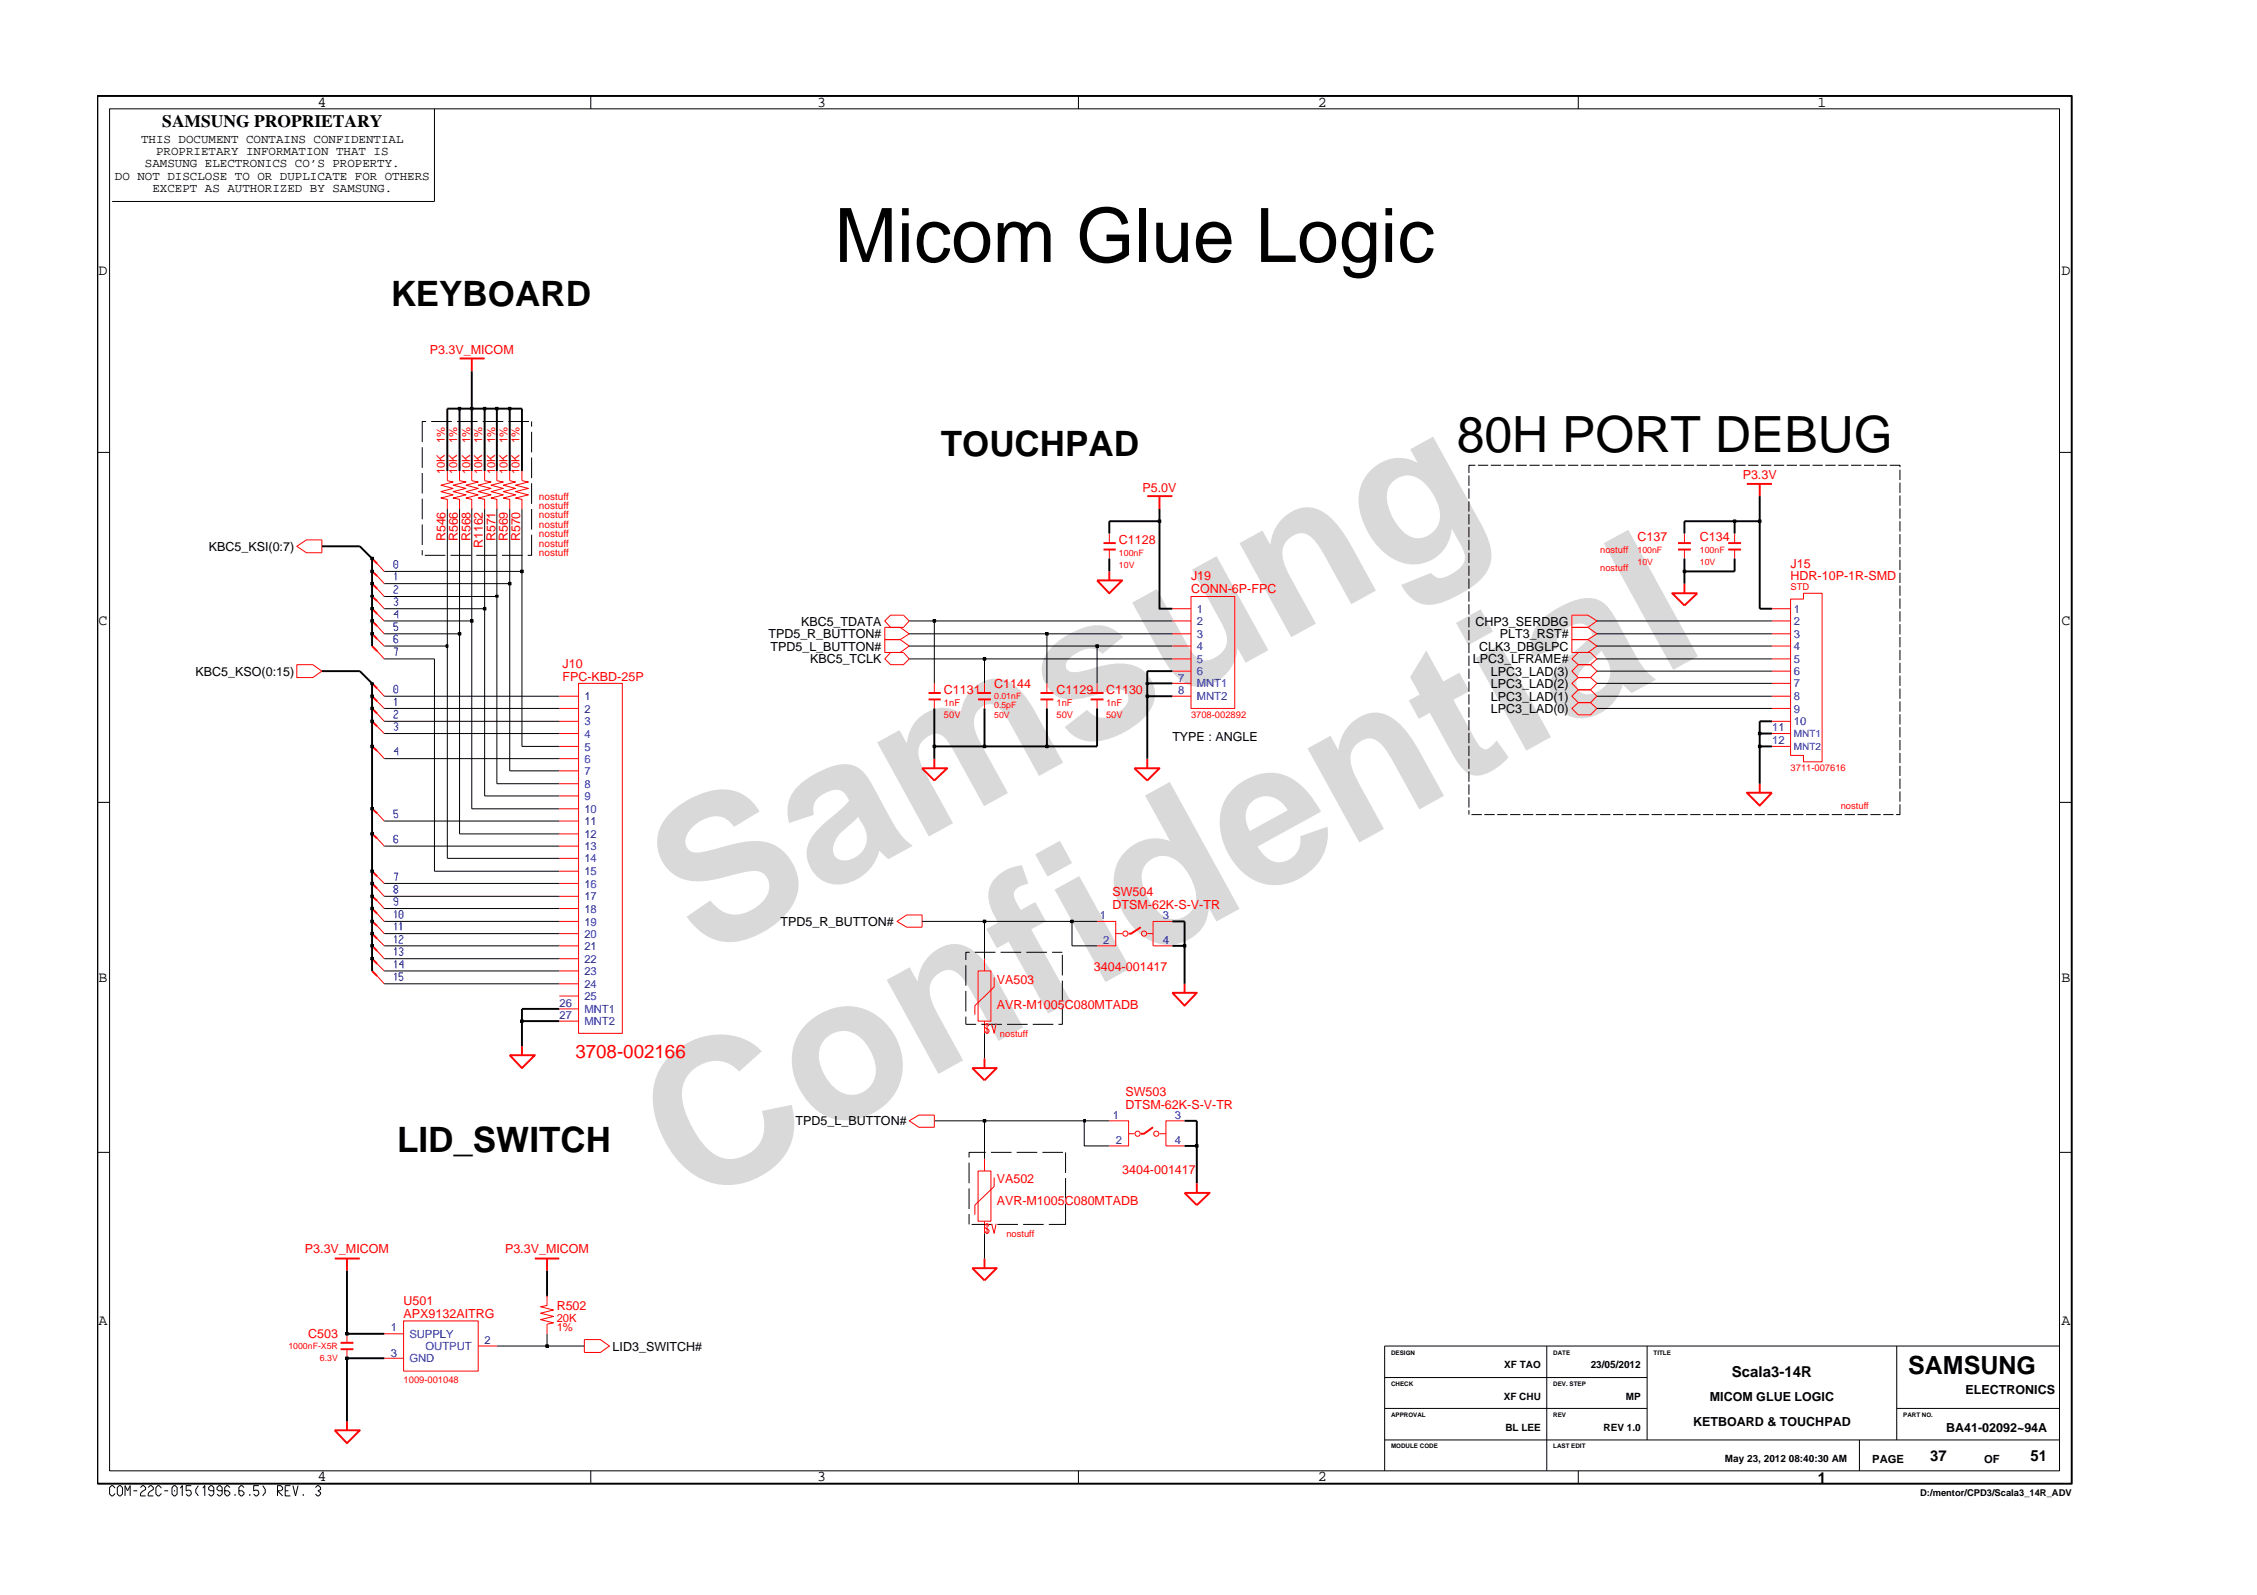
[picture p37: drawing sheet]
<svg xmlns="http://www.w3.org/2000/svg" width="297mm" height="210mm" viewBox="0 0 297 210" stroke-linecap="round" stroke-linejoin="round" font-family="sans-serif">
<defs><g id="words">
<g font-size="26.5" fill="#d9d9d9">
<text x="92.4" y="126.5" transform="rotate(-29 92.4 126.5)">Samsung</text>
<text x="91.1" y="159.2" transform="rotate(-29 91.1 159.2)">Confidential</text>
</g>
<text font-size="9.9" x="109.8" y="34.5">Micom Glue Logic</text>
<text font-size="6.6" x="191.7" y="59.5">80H PORT DEBUG</text>
<g font-size="4.6">
<text x="51.4" y="40.2">KEYBOARD</text>
<text x="123.8" y="60">TOUCHPAD</text>
<text x="52.3" y="151.7">LID_SWITCH</text>
</g>
<text font-size="3.3" x="251.1" y="180.8">SAMSUNG</text>
<text font-size="2.5" fill="#f00" x="75.7" y="139.3">3708-002166</text>
<text font-size="2.3" x="21.4" y="16.7">SAMSUNG PROPRIETARY</text>
<g font-size="2">
<text x="41.8" y="14">4</text>
<text x="107.6" y="14">3</text>
<text x="173.4" y="14">2</text>
<text x="239.2" y="14">1</text>
<text x="13" y="36.2">D</text>
<text x="271.3" y="36.2">D</text>
<text x="13" y="82.3">C</text>
<text x="271.3" y="82.3">C</text>
<text x="13" y="129.2">B</text>
<text x="271.3" y="129.2">B</text>
<text x="13" y="174.4">A</text>
<text x="271.3" y="174.4">A</text>
<text x="227.9" y="181.2">Scala3-14R</text>
<text x="41.8" y="195">4</text>
<text x="107.6" y="195">3</text>
<text x="173.4" y="195">2</text>
<text x="239.3" y="195.1">1</text>
<text x="254" y="192.2">37</text>
<text x="267.2" y="192.2">51</text>
</g>
<g font-size="1.6">
<text x="15.1" y="23.7">DO NOT DISCLOSE TO OR DUPLICATE FOR OTHERS</text>
<text x="18.6" y="18.8">THIS DOCUMENT CONTAINS CONFIDENTIAL</text>
<text x="19.1" y="22">SAMSUNG ELECTRONICS CO’S PROPERTY.</text>
<text x="20.5" y="20.4">PROPRIETARY INFORMATION THAT IS</text>
<text x="20.1" y="25.3">EXCEPT AS AUTHORIZED BY SAMSUNG.</text>
<text x="27.5" y="72.5">KBC5_KSI(0:7)</text>
<text x="105.4" y="82.3">KBC5_TDATA</text>
<text x="194.2" y="82.3">CHP3_SERDBG</text>
<text x="25.7" y="88.9">KBC5_KSO(0:15)</text>
<text x="101.1" y="84">TPD5_R_BUTTON#</text>
<text x="101.4" y="85.6">TPD5_L_BUTTON#</text>
<text x="106.6" y="87.3">KBC5_TCLK</text>
<text x="193.8" y="87.3">LPC3_LFRAME#</text>
<text x="194.7" y="85.6">CLK3_DBGLPC</text>
<text x="196.2" y="88.9">LPC3_LAD(3)</text>
<text x="197.4" y="84">PLT3_RST#</text>
<text x="196.2" y="90.5">LPC3_LAD(2)</text>
<text x="196.2" y="92.2">LPC3_LAD(1)</text>
<text x="196.2" y="93.8">LPC3_LAD(0)</text>
<text x="154.3" y="97.6">TYPE : ANGLE</text>
<text x="102.7" y="121.9">TPD5_R_BUTTON#</text>
<text x="104.7" y="148.1">TPD5_L_BUTTON#</text>
<text x="80.6" y="177.7">LID3_SWITCH#</text>
<text x="225" y="184.3">MICOM GLUE LOGIC</text>
<text x="258.7" y="183.5">ELECTRONICS</text>
<text x="222.8" y="187.6">KETBOARD &amp; TOUCHPAD</text>
<text x="256.1" y="188.4">BA41-02092~94A</text>
</g>
<g font-size="1.6" fill="#f00">
<text x="56.6" y="46.6">P3.3V_MICOM</text>
<text x="150.4" y="64.7">P5.0V</text>
<text x="229.4" y="63">P3.3V</text>
<text x="58.6" y="71.3" transform="rotate(-90 58.6 71.3)">R546</text>
<text x="60.2" y="71.3" transform="rotate(-90 60.2 71.3)">R566</text>
<text x="61.9" y="71.3" transform="rotate(-90 61.9 71.3)">R568</text>
<text x="65.2" y="71.3" transform="rotate(-90 65.2 71.3)">R571</text>
<text x="66.8" y="71.3" transform="rotate(-90 66.8 71.3)">R569</text>
<text x="68.4" y="71.3" transform="rotate(-90 68.4 71.3)">R570</text>
<text x="147.3" y="71.6">C1128</text>
<text x="215.5" y="71.2">C137</text>
<text x="223.7" y="71.2">C134</text>
<text x="63.5" y="72.2" transform="rotate(-90 63.5 72.2)">R1162</text>
<text x="156.7" y="76.4">J19</text>
<text x="235.7" y="76.4">HDR-10P-1R-SMD</text>
<text x="235.7" y="74.8">J15</text>
<text x="156.7" y="78.1">CONN-6P-FPC</text>
<text x="74" y="87.9">J10</text>
<text x="74" y="89.6">FPC-KBD-25P</text>
<text x="124.2" y="91.4">C1131</text>
<text x="130.8" y="90.5">C1144</text>
<text x="139.1" y="91.4">C1129</text>
<text x="145.6" y="91.4">C1130</text>
<text x="146.4" y="118">SW504</text>
<text x="146.4" y="119.6">DTSM-62K-S-V-TR</text>
<text x="131.2" y="129.5">VA503</text>
<text x="144" y="127.8">3404-001417</text>
<text x="131.2" y="132.8">AVR-M1005C080MTADB</text>
<text x="148.1" y="145.9">DTSM-62K-S-V-TR</text>
<text x="148.1" y="144.3">SW503</text>
<text x="131.2" y="155.7">VA502</text>
<text x="147.7" y="154.5">3404-001417</text>
<text x="131.2" y="158.6">AVR-M1005C080MTADB</text>
<text x="40.1" y="165">P3.3V_MICOM</text>
<text x="66.5" y="165">P3.3V_MICOM</text>
<text x="53.1" y="171.8">U501</text>
<text x="53.1" y="173.4">APX9132AITRG</text>
<text x="73.3" y="172.4">R502</text>
<text x="40.5" y="176.1">C503</text>
</g>
<g font-size="1.5" fill="#f00">
<text x="58.6" y="58.3" transform="rotate(-90 58.6 58.3)">1%</text>
<text x="60.2" y="58.3" transform="rotate(-90 60.2 58.3)">1%</text>
<text x="61.9" y="58.3" transform="rotate(-90 61.9 58.3)">1%</text>
<text x="63.5" y="58.3" transform="rotate(-90 63.5 58.3)">1%</text>
<text x="65.2" y="58.3" transform="rotate(-90 65.2 58.3)">1%</text>
<text x="66.8" y="58.3" transform="rotate(-90 66.8 58.3)">1%</text>
<text x="68.4" y="58.3" transform="rotate(-90 68.4 58.3)">1%</text>
<text x="58.6" y="62.4" transform="rotate(-90 58.6 62.4)">10K</text>
<text x="60.2" y="62.4" transform="rotate(-90 60.2 62.4)">10K</text>
<text x="61.9" y="62.4" transform="rotate(-90 61.9 62.4)">10K</text>
<text x="63.5" y="62.4" transform="rotate(-90 63.5 62.4)">10K</text>
<text x="65.2" y="62.4" transform="rotate(-90 65.2 62.4)">10K</text>
<text x="66.8" y="62.4" transform="rotate(-90 66.8 62.4)">10K</text>
<text x="68.4" y="62.4" transform="rotate(-90 68.4 62.4)">10K</text>
<text x="73.3" y="174">20K</text>
<text x="73.3" y="175.2">1%</text>
</g>
<g font-size="1.5" fill="#00f">
<text x="157.5" y="80.6">1</text>
<text x="157.5" y="82.3">2</text>
<text x="157.5" y="84">3</text>
<text x="236.1" y="80.6">1</text>
<text x="236.1" y="82.3">2</text>
<text x="236.1" y="84">3</text>
<text x="155.1" y="89.7">7</text>
<text x="157.5" y="85.6">4</text>
<text x="157.5" y="87.3">5</text>
<text x="157.5" y="88.9">6</text>
<text x="236.1" y="85.6">4</text>
<text x="236.1" y="87.3">5</text>
<text x="236.1" y="88.9">6</text>
<text x="76.9" y="95.5">3</text>
<text x="76.9" y="93.8">2</text>
<text x="76.9" y="92.2">1</text>
<text x="155.1" y="91.3">8</text>
<text x="157.5" y="90.5">MNT1</text>
<text x="157.5" y="92.2">MNT2</text>
<text x="236.1" y="90.5">7</text>
<text x="236.1" y="92.2">8</text>
<text x="236.1" y="93.8">9</text>
<text x="236.1" y="95.5">10</text>
<text x="76.9" y="97.1">4</text>
<text x="76.9" y="98.8">5</text>
<text x="76.9" y="100.4">6</text>
<text x="76.9" y="102">7</text>
<text x="233.2" y="96.2">11</text>
<text x="233.2" y="97.9">12</text>
<text x="76.9" y="103.7">8</text>
<text x="76.9" y="105.3">9</text>
<text x="76.9" y="107">10</text>
<text x="76.9" y="108.6">11</text>
<text x="76.9" y="110.3">12</text>
<text x="76.9" y="111.9">13</text>
<text x="76.9" y="113.5">14</text>
<text x="76.9" y="116.8">16</text>
<text x="76.9" y="118.5">17</text>
<text x="76.9" y="115.2">15</text>
<text x="76.9" y="120.1">18</text>
<text x="76.9" y="121.8">19</text>
<text x="76.9" y="123.4">20</text>
<text x="76.9" y="125">21</text>
<text x="144.7" y="120.9">1</text>
<text x="145.2" y="124.3">2</text>
<text x="153" y="120.9">3</text>
<text x="153" y="124.3">4</text>
<text x="76.9" y="126.7">22</text>
<text x="76.9" y="128.3">23</text>
<text x="76.9" y="130">24</text>
<text x="76.9" y="131.6">25</text>
<text x="73.7" y="132.5">26</text>
<text x="73.7" y="134.1">27</text>
<text x="76.9" y="133.3">MNT1</text>
<text x="76.9" y="134.9">MNT2</text>
<text x="146.4" y="147.3">1</text>
<text x="154.6" y="147.3">3</text>
<text x="146.9" y="150.6">2</text>
<text x="154.6" y="150.6">4</text>
<text x="51.4" y="178.5">3</text>
<text x="51.4" y="175.2">1</text>
<text x="53.9" y="179.3">GND</text>
<text x="53.9" y="176.1">SUPPLY</text>
<text x="56" y="177.7">OUTPUT</text>
<text x="63.8" y="176.8">2</text>
</g>
<g font-size="1.5">
<text x="246.4" y="192.5">PAGE</text>
<text x="261.1" y="192.5">OF</text>
</g>
<g font-size="1.3" fill="#f00">
<text x="70.9" y="65.8">nostuff</text>
<text x="70.9" y="69.5">nostuff</text>
<text x="70.9" y="68.2">nostuff</text>
<text x="70.9" y="67">nostuff</text>
<text x="70.9" y="70.7">nostuff</text>
<text x="70.9" y="72">nostuff</text>
<text x="70.9" y="73.2">nostuff</text>
</g>
<g font-size="1.3" fill="#00f">
<text x="236.1" y="97">MNT1</text>
<text x="236.1" y="98.7">MNT2</text>
</g>
<g font-size="1.3">
<text x="197.9" y="184.2">XF CHU</text>
<text x="198" y="180.1">XF TAO</text>
<text x="209.3" y="180.1">23/05/2012</text>
<text x="214" y="184.2">MP</text>
<text x="198.1" y="188.3">BL LEE</text>
<text x="211" y="188.3">REV 1.0</text>
<text x="227" y="192.4">May 23, 2012 08:40:30 AM</text>
</g>
<g font-size="1.2" fill="#f00">
<text x="147.3" y="74.8">10V</text>
<text x="147.3" y="73.2">100nF</text>
<text x="210.6" y="72.7">nostuff</text>
<text x="210.6" y="75.2">nostuff</text>
<text x="215.5" y="72.7">100nF</text>
<text x="215.5" y="74.4">10V</text>
<text x="223.7" y="72.7">100nF</text>
<text x="223.7" y="74.4">10V</text>
<text x="235.7" y="77.7">STD</text>
<text x="124.2" y="94.5">50V</text>
<text x="124.2" y="92.9">1nF</text>
<text x="130.8" y="92">0.01nF</text>
<text x="130.8" y="93.2">0.5pF</text>
<text x="130.8" y="94.5">50V</text>
<text x="139.1" y="92.9">1nF</text>
<text x="139.1" y="94.5">50V</text>
<text x="145.6" y="94.5">50V</text>
<text x="145.6" y="92.9">1nF</text>
<text x="156.7" y="94.5">3708-002892</text>
<text x="235.7" y="101.4">3711-007616</text>
<text x="242.3" y="106.4">nostuff</text>
<text x="131.6" y="136.4">nostuff</text>
<text x="132.4" y="162.7">nostuff</text>
<text x="38" y="177.6">1000nF-X5R</text>
<text x="42.1" y="179.2">6.3V</text>
<text x="53.1" y="182">1009-001048</text>
</g>
<text font-size="1.2" x="252.7" y="196.9">D:/mentor/CPD3/Scala3_14R_ADV</text>
<g font-size=".8">
<text x="183.1" y="178.3">DESIGN</text>
<text x="204.4" y="178.3">DATE</text>
<text x="217.6" y="178.3">TITLE</text>
<text x="183.1" y="182.3">CHECK</text>
<text x="204.4" y="182.3">DEV. STEP</text>
<text x="183.1" y="186.5">APPROVAL</text>
<text x="183.1" y="190.6">MODULE CODE</text>
<text x="204.4" y="186.5">REV</text>
<text x="204.4" y="190.6">LAST EDIT</text>
<text x="250.5" y="186.5">PART NO.</text>
</g>
</g></defs>
<g fill="none" stroke="#f00" stroke-width=".25">
<path d="M60.5 47.2h3.3M62.1 47.2v1.7M49 75.2l.6 .6M49 73.5l.6 .7M49 76.8l.6 .7M49 78.5l.6 .6M144.4 76.4h3.3l-1.7 1.7zM145.2 71.5h1.6M145.2 72.3h1.6M146 75.2v1.2M151 65.3h3.3M152.6 65.3v1.7"/>
<path d="M220.1 78.1h3.3l-1.7 1.6zM220.8 71.5h1.7M220.8 72.3h1.7M221.7 76.8v1.3M227.4 71.5h1.7M227.4 72.3h1.7M229.9 63.7h3.3M231.6 63.7v1.6M49 89.9l.6 .7M49 80.1l.6 .7M49 81.7l.6 .7M49 93.2l.6 .7"/>
<path d="M49 91.6l.6 .7M49 98.2l.6 .6M49 85l.6 .7M49 83.4l.6 .7M49 94.9l.6 .7M122.2 91.2h1.6M122.2 92h1.6M123 99.8v1.3M128.7 91.2h1.7M128.7 92h1.7M136.9 91.2h1.7M136.9 92h1.7"/>
<path d="M143.5 91.2h1.7M143.5 92h1.7M151 99.8v1.3M49 106.4l.6 .6M49 118l.6 .5M49 109.7l.6 .6M49 114.7l.6 .6M49 116.3l.6 .6M49 119.6l.6 .6M121.4 101.1h3.3l-1.7 1.6zM149.3 101.1h3.3l-1.6 1.6zM229.9 104.3h3.3l-1.6 1.7z"/>
<path d="M231.6 103.1v1.2M49 127.8l.6 .7M49 122.9l.6 .6M49 121.3l.6 .5M49 124.5l.6 .7M49 126.2l.6 .6M67.1 138.9h3.3l-1.7 1.7zM68.7 137.7v1.2M129.6 139.3v1.3M150.1 122l-1.2 .9h-.4M154.3 130.7h3.2l-1.6 1.6zM155.9 129.5v1.2"/>
<path d="M128 140.6h3.2l-1.6 1.6zM151.8 148.4l-1.2 .8h-.5M155.9 157h3.3l-1.7 1.6zM157.5 155.7v1.3M44.1 165.6h3.3M44.8 176.7h1.7M44.8 177.6h1.7M45.7 165.6v1.6M70.4 165.6h3.2M72 165.6v1.6M128 166.9h3.2l-1.6 1.6zM129.6 165.6v1.3"/>
<path d="M44.1 188.2h3.3l-1.7 1.7zM45.7 187v1.2"/>
</g>
<g fill="none" stroke="#f00" stroke-width=".13">
<path d="M39.1 71.9l1.2-.9h2.1v1.7h-2.1zM49.6 75.8l1 1M49.6 74.2l1 1M49.6 77.5l1 1M49.6 79.1l1 1M58.9 62v1.3l.7 .1-1.6 .5 1.6 .4-1.6 .4 1.6 .4-1.6 .4 .9 .2v1.3M60.5 62v1.3l.8 .1-1.7 .5 1.7 .4-1.7 .4 1.7 .4-1.7 .4 .9 .2v1.3M62.1 62v1.3l.8 .1-1.6 .5 1.6 .4-1.6 .4 1.6 .4-1.6 .4 .8 .2v1.3h.1M63.8 62v1.3l.8 .1-1.7 .5 1.7 .4-1.7 .4 1.7 .4-1.7 .4 .9 .2v1.3M65.4 62v1.3l.8 .1-1.6 .5 1.6 .4-1.6 .4 1.6 .4-1.6 .4 .8 .2v1.3h.1M67.1 62v1.3l.7 .1-1.6 .5 1.6 .4-1.6 .4 1.6 .4-1.6 .4 .9 .2v1.3M68.7 62v1.3l.8 .1-1.7 .5 1.7 .4-1.7 .4 1.7 .4-1.7 .4 .9 .2v1.3"/>
<path d="M146 70.2v1.3M146 72.3v1.2M156.7 78.5h5.8v14.7h-5.8zM221.7 70.2v1.3M221.7 72.3v1.2M228.3 70.2v1.3M228.3 72.3v1.2M235.7 78.8h1.6v-.7h2.5v22.2h-2.5v-.9h-1.6zM235.7 78.8v.1M39.1 87.5h2.1l1.2 .8-1.2 .9h-2.1zM49.6 90.6l1 1M49.6 80.8l1 .9"/>
<path d="M49.6 82.4l1 1M49.6 93.9l1 1M49.6 92.3l1 .9M49.6 98.8l1 1M49.6 85.7l1 1M49.6 84.1l1 .9M49.6 95.6l1 .9M73.6 91.6h2.5M73.6 93.2h2.5M73.6 94.9h2.5M73.6 96.5h2.5M73.6 98.2h2.5"/>
<path d="M73.6 99.8h2.5M76.1 89.9v.1M76.1 89.9h5.8v46.1h-5.8zM116.4 81.7l.8-.7h1.7l.8 .7-.8 .9h-1.7zM116.4 84.2h2.1l1.2 .8-1.2 .9h-2.1zM116.4 82.6h2.1l1.2 .8-1.2 .8h-2.1zM117.2 85.9h1.7l.8 .8-.8 .8h-1.7l-.8-.8zM123 89.9v1.3M123 92v1.2M129.6 89.9v1.3M129.6 92v1.2M137.8 89.9v1.3"/>
<path d="M137.8 92v1.2M144.4 89.9v1.3M144.4 92v1.2M154.3 91.6h2.4M154.3 80.1h2.4M154.3 81.7h2.4M154.3 83.4h2.4M154.3 85h2.4M154.3 86.7h2.4M154.3 88.3h2.4M154.3 89.9h2.4M206.9 81h2.1l1.2 .7-1.2 .9h-2.1h2.1l1.2 .8-1.2 .8h-2.1z"/>
<path d="M206.9 89.9l.8-.7h1.6l.9 .7-.9 .9h-1.6zM206.9 84.2h2.1l1.2 .8-1.2 .9h-2.1zM206.9 88.3l.8-.8h1.6l.9 .8-.9 .9h-1.6zM206.9 91.6l.8-.8h1.6l.9 .8-.9 .9h-1.6zM206.9 93.2l.8-.7h1.6l.9 .7-.9 .9h-1.6zM207.7 85.9h1.6l.9 .8-.9 .8h-1.6l-.8-.8zM233.2 91.6h2.5M233.2 93.2h2.5M233.2 94.9h2.5M233.2 96.5h2.5M233.2 98.2h2.5M233.2 80.1h2.5"/>
<path d="M233.2 81.7h2.5M233.2 83.4h2.5M233.2 85h2.5M233.2 86.7h2.5M233.2 88.3h2.5M233.2 89.9h2.5M49.6 107l1 1M49.6 118.5l1 1.1M49.6 110.3l1 1.1M49.6 115.3l1 1M49.6 116.9l1 1.1M73.6 101.4h2.5"/>
<path d="M73.6 103.1h2.5M73.6 104.7h2.5M73.6 106.4h2.5M73.6 108h2.5M73.6 109.7h2.5M73.6 111.4h2.5M73.6 113h2.5M73.6 114.7h2.5M73.6 116.3h2.5M73.6 118h2.5M73.6 119.6h2.5M49.6 128.5l1 1"/>
<path d="M49.6 123.5l1 1M49.6 121.8l1 1.1M49.6 125.2l1 1M49.6 126.8l1 1M49.6 120.2l1 1.1M73.6 134.4h2.5M73.6 132.8h2.5M73.6 121.3h2.5M73.6 122.9h2.5M73.6 124.5h2.5M73.6 126.2h2.5M73.6 127.8h2.5"/>
<path d="M73.6 129.5h2.5M73.6 131.1h2.5M118.1 121.3l1.2-.9h2.1v1.6h-2.1zM128.7 127.8h1.7v6.6h-1.7zM129.6 126.2v1.6M129.6 134.4v1.6M129.9 134.7v1.3M130.2 135.1l-.2-.4h-.2l-.2 .3v.1l.2 .3h.2l.2 .2-.2 .4h-.2l-.2-.3M130.5 134.7l.3 1.3 .3-1.3M130.8 128.6v1.3l-2.5 2.4v1.2M144.4 121.3h2.4v3.2h-2.4M146.8 122.9h.9"/>
<path d="M151 122.9h.8M154.3 121.3h-2.5v3.2h2.5M119.7 147.5l1.2-.8h2.1v1.7h-2.1zM128.7 154.1h1.7v6.6h-1.7zM129.6 152.5v1.6M130.8 155v1.1l-2.5 2.5v1.3M146 147.5h2.5v3.3h-2.5M148.5 149.2h.8M148.5 147.5v.1M152.6 149.2h.8M155.9 147.5h-2.5v3.3h2.5M45.7 175.5v1.2"/>
<path d="M45.7 177.6v1.1M50.6 175.5h2.5M50.6 178.7h2.5M53.1 173.8h9.8v6.6h-9.8zM53.1 173.8v.1v-.1M62.9 177.1h2.5M72 170.6v-.1v1.3l-.9 .2 1.7 .4-1.7 .4 1.7 .4-1.7 .5 1.7 .4-.8 .2v1.2M76.9 176.3h2.1l1.2 .8-1.2 .9h-2.1zM129.6 160.7v1.6M129.9 161.1v1.2M130.2 161.4l-.2-.3h-.2l-.2 .2v.2l.2 .2h.2l.2 .2-.2 .4h-.2l-.2-.3M130.5 161.1l.3 1.2 .3-1.2"/>
<circle cx="148.1" cy="122.9" r=".34"/>
<circle cx="150.6" cy="122.9" r=".34"/>
<circle cx="149.7" cy="149.2" r=".34"/>
<circle cx="152.2" cy="149.2" r=".34"/>
</g>
<g fill="none" stroke="#000" stroke-width=".25">
<path d="M12.8 12.6h259.9v182.7h-259.9zM60.5 53.8v8.2M62.1 48.9v13.1M63.8 53.8v8.2M65.4 53.8v8.2M67.1 53.8v8.2M42.4 71.9h5l1.6 1.6v11.5M58.9 62v-8.2h9.8v8.2M146 73.5v1.7M152.6 68.6v11.5h1.7M152.6 68.6h-6.6v1.6M152.6 67v1.6"/>
<path d="M221.7 73.5v3.3M228.3 73.5v1.7h-6.6M228.3 68.6v1.6M231.6 65.3v14.8h1.6M231.6 68.6h-9.9v1.6M42.4 88.3h5l1.6 1.6v37.9M123 93.2v6.6M129.6 93.2v5M137.8 93.2v5M144.4 93.2v5h-21.4M151 91.6h3.3M151 89.9h3.3"/>
<path d="M154.3 88.3h-3.3v11.5M231.6 98.2h1.6M231.6 96.5h1.6M233.2 94.9h-1.6v8.2M68.7 134.4h4.9M73.6 132.8h-4.9v4.9M154.3 121.3h1.6v8.2M154.3 124.5h1.6M155.9 147.5h1.6v8.2M155.9 150.8h1.6M45.7 167.2v8.3h4.9M50.6 178.7h-4.9v8.3"/>
<path d="M72 167.2v3.3"/>
</g>
<g fill="#000">
<path d="M60.3 53.6h.3v.3h-.3z" fill-rule="evenodd"/>
<path d="M61.9 53.6h.4v.3h-.4z" fill-rule="evenodd"/>
<path d="M63.6 53.6h.4v.3h-.4z" fill-rule="evenodd"/>
<path d="M65.2 53.6h.4v.3h-.4z" fill-rule="evenodd"/>
<path d="M66.9 53.6h.4v.3h-.4z" fill-rule="evenodd"/>
<path d="M48.8 78.3h.3v.3h-.3z" fill-rule="evenodd"/>
<path d="M48.8 76.6h.3v.4h-.3z" fill-rule="evenodd"/>
<path d="M48.8 75h.3v.4h-.3z" fill-rule="evenodd"/>
<path d="M48.8 73.3h.3v.4h-.3z" fill-rule="evenodd"/>
<path d="M65.2 78.3h.4v.3h-.4z" fill-rule="evenodd"/>
<path d="M66.9 76.6h.4v.4h-.4z" fill-rule="evenodd"/>
<path d="M68.5 75h.4v.4h-.4z" fill-rule="evenodd"/>
<path d="M152.4 68.4h.4v.4h-.4z" fill-rule="evenodd"/>
<path d="M221.5 75h.4v.4h-.4z" fill-rule="evenodd"/>
<path d="M228.1 68.4h.4v.4h-.4z" fill-rule="evenodd"/>
<path d="M231.4 68.4h.4v.4h-.4z" fill-rule="evenodd"/>
<path d="M48.8 98.1h.3v.3h-.3z" fill-rule="evenodd"/>
<path d="M48.8 94.8h.3v.3h-.3z" fill-rule="evenodd"/>
<path d="M48.8 93.1h.3v.3h-.3z" fill-rule="evenodd"/>
<path d="M48.8 91.5h.3v.3h-.3z" fill-rule="evenodd"/>
<path d="M48.8 89.8h.3v.3h-.3z" fill-rule="evenodd"/>
<path d="M48.8 83.2h.3v.4h-.3z" fill-rule="evenodd"/>
<path d="M48.8 81.5h.3v.4h-.3z" fill-rule="evenodd"/>
<path d="M48.8 79.9h.3v.4h-.3z" fill-rule="evenodd"/>
<path d="M58.7 84.9h.3v.3h-.3z" fill-rule="evenodd"/>
<path d="M60.3 83.2h.3v.4h-.3z" fill-rule="evenodd"/>
<path d="M61.9 81.5h.4v.4h-.4z" fill-rule="evenodd"/>
<path d="M63.6 79.9h.4v.4h-.4z" fill-rule="evenodd"/>
<path d="M122.8 98.1h.3v.3h-.3z" fill-rule="evenodd"/>
<path d="M122.8 81.5h.3v.4h-.3z" fill-rule="evenodd"/>
<path d="M129.4 98.1h.3v.3h-.3z" fill-rule="evenodd"/>
<path d="M129.4 86.5h.3v.4h-.3z" fill-rule="evenodd"/>
<path d="M137.6 98.1h.4v.3h-.4z" fill-rule="evenodd"/>
<path d="M137.6 83.2h.4v.4h-.4z" fill-rule="evenodd"/>
<path d="M144.2 84.9h.4v.3h-.4z" fill-rule="evenodd"/>
<path d="M150.8 91.5h.4v.3h-.4z" fill-rule="evenodd"/>
<path d="M150.8 89.8h.4v.3h-.4z" fill-rule="evenodd"/>
<path d="M231.4 98.1h.4v.3h-.4z" fill-rule="evenodd"/>
<path d="M231.4 96.4h.4v.3h-.4z" fill-rule="evenodd"/>
<path d="M48.8 119.4h.3v.3h-.3z" fill-rule="evenodd"/>
<path d="M48.8 117.8h.3v.3h-.3z" fill-rule="evenodd"/>
<path d="M48.8 116.1h.3v.3h-.3z" fill-rule="evenodd"/>
<path d="M48.8 114.5h.3v.3h-.3z" fill-rule="evenodd"/>
<path d="M48.8 109.6h.3v.3h-.3z" fill-rule="evenodd"/>
<path d="M48.8 106.3h.3v.3h-.3z" fill-rule="evenodd"/>
<path d="M48.8 126h.3v.3h-.3z" fill-rule="evenodd"/>
<path d="M48.8 124.3h.3v.3h-.3z" fill-rule="evenodd"/>
<path d="M48.8 122.7h.3v.3h-.3z" fill-rule="evenodd"/>
<path d="M48.8 121.1h.3v.3h-.3z" fill-rule="evenodd"/>
<path d="M68.5 134.2h.4v.3h-.4z" fill-rule="evenodd"/>
<path d="M129.4 121.1h.3v.3h-.3z" fill-rule="evenodd"/>
<path d="M140.9 121.1h.4v.3h-.4z" fill-rule="evenodd"/>
<path d="M155.7 124.3h.4v.3h-.4z" fill-rule="evenodd"/>
<path d="M129.4 147.3h.3v.4h-.3z" fill-rule="evenodd"/>
<path d="M142.6 147.3h.3v.4h-.3z" fill-rule="evenodd"/>
<path d="M157.3 150.6h.4v.4h-.4z" fill-rule="evenodd"/>
<path d="M45.5 178.6h.3v.3h-.3z" fill-rule="evenodd"/>
<path d="M45.5 175.4h.3v.3h-.3z" fill-rule="evenodd"/>
<path d="M71.8 177h.4v.3h-.4z" fill-rule="evenodd"/>
</g>
<g fill="none" stroke="#000" stroke-width=".13">
<path d="M14.4 14.3h256.6v179.3h-256.6zM57.2 14.3v12.2h-42.4M77.8 12.6v1.7M141.9 12.6v1.7M207.7 12.6v1.7M12.8 59.5h1.6M55.6 58.9v2.7M56.1 55.5h-.5v2.7M56.8 55.5h2.7M60.1 55.5h2.8M60.3 53.6h.3v.3h-.3zM61.9 53.6h.4v.3h-.4z"/>
<path d="M63.5 55.5h2.7M63.6 53.6h.4v.3h-.4zM65.2 53.6h.4v.3h-.4zM66.9 53.6h.4v.3h-.4zM66.9 55.5h2.7M70 55.5v.6M70 56.8v2.7M271 59.5h1.7M48.8 79.9h.3v.4h-.3zM48.8 78.3h.3v.3h-.3zM48.8 76.6h.3v.4h-.3zM48.8 75h.3v.4h-.3z"/>
<path d="M48.8 73.3h.3v.4h-.3zM50.6 78.5h14.8M50.6 76.8h16.5M50.6 75.2h18.1M55.6 62.2v2.8M55.6 65.6v2.7M55.6 69v2.7M55.6 72.4v.7M55.9 73.1h2.7M58.9 67v46h14.7M59.3 73.1h2.7M60.5 67v42.7h13.1"/>
<path d="M62.1 67v39.4h11.5M62.7 73.1h2.7M63.6 79.9h.4v.4h-.4zM63.8 67v37.7h9.8M65.2 78.3h.4v.3h-.4zM65.4 67v36.1h8.2M66.1 73.1h2.7M66.9 76.6h.4v.4h-.4zM67.1 67v34.4h6.5M68.5 75h.4v.4h-.4zM68.7 67v31.2h4.9M70 70.4v2.7h-.5"/>
<path d="M70 60.2v2.7M70 63.6v2.7M70 67v2.7M152.4 68.4h.4v.4h-.4zM193.3 62.6v1.3M193.3 64.3v1.3M193.3 66v1.3M193.3 67.7v1.3M193.3 69.4v1.3M193.3 71v1.4M193.3 72.7v1.4M193.3 74.4v1.4"/>
<path d="M193.3 76.1v1.4M193.3 77.8v1.4M193.3 79.5v1.4M194.2 61.2h-.9v1M194.5 61.2h1.4M196.2 61.2h1.4M197.9 61.2h1.3M199.6 61.2h1.3M201.3 61.2h1.3M203 61.2h1.3M204.7 61.2h1.3M206.4 61.2h1.3"/>
<path d="M208.1 61.2h1.3M209.7 61.2h1.4M211.4 61.2h1.4M213.1 61.2h1.4M214.8 61.2h1.4M216.5 61.2h1.4M218.2 61.2h1.4M219.9 61.2h1.4M221.5 75h.4v.4h-.4zM221.6 61.2h1.4M223.3 61.2h1.3M225 61.2h1.3"/>
<path d="M226.7 61.2h1.3M228.1 68.4h.4v.4h-.4zM228.4 61.2h1.3M230.1 61.2h1.3M231.4 68.4h.4v.4h-.4zM231.8 61.2h1.3M233.5 61.2h1.3M235.1 61.2h1.4M236.8 61.2h1.4M238.5 61.2h1.4M240.2 61.2h1.4M241.9 61.2h1.4"/>
<path d="M243.6 61.2h1.4M245.3 61.2h1.4M247 61.2h1.4M248.7 61.2h1.3v.3M250 61.8v1.4M250 63.5v1.4M250 65.2v1.4M250 66.9v1.4M250 68.6v1.3M250 70.3v1.3M250 72v1.3M250 73.7v1.3"/>
<path d="M250 75.4v1.3M250 77.1v1.3M250 78.8v1.3M48.8 98.1h.3v.3h-.3zM48.8 94.8h.3v.3h-.3zM48.8 93.1h.3v.3h-.3zM48.8 91.5h.3v.3h-.3zM48.8 89.8h.3v.3h-.3zM48.8 83.2h.3v.4h-.3zM48.8 81.5h.3v.4h-.3zM50.6 86.7h6.6v28h16.4M50.6 99.8h23"/>
<path d="M50.6 96.5h23M50.6 94.9h23M50.6 93.2h23M50.6 91.6h23M50.6 85h8.3M50.6 83.4h9.9M50.6 81.7h11.5M50.6 80.1h13.2M58.7 84.9h.3v.3h-.3zM60.3 83.2h.3v.4h-.3zM61.9 81.5h.4v.4h-.4zM119.7 86.7h34.6"/>
<path d="M119.7 85h34.6M119.7 83.4h34.6M119.7 81.7h34.6M122.8 98.1h.3v.3h-.3zM122.8 81.5h.3v.4h-.3zM123 81.7v8.2M129.4 98.1h.3v.3h-.3zM129.4 86.5h.3v.4h-.3zM129.6 86.7v3.2M137.6 98.1h.4v.3h-.4zM137.6 83.2h.4v.4h-.4zM137.8 83.4v6.5"/>
<path d="M144.2 84.9h.4v.3h-.4zM144.4 85v4.9M150.8 91.5h.4v.3h-.4zM150.8 89.8h.4v.3h-.4zM193.3 81.2v1.4M193.3 82.9v1.4M193.3 84.6v1.4M193.3 86.3v1.3M193.3 88v1.3M193.3 89.7v1.3M193.3 91.4v1.3M193.3 93.1v1.3"/>
<path d="M193.3 94.8v1.3M193.3 96.4v1.4M193.3 98.1v1.4M193.3 99.8v1.4M210.2 93.2h23M210.2 91.6h23M210.2 89.9h23M210.2 88.3h23M210.2 86.7h23M210.2 85h23M210.2 83.4h23M210.2 81.7h23"/>
<path d="M231.4 98.1h.4v.3h-.4zM231.4 96.4h.4v.3h-.4zM250 80.4v1.4M250 82.1v1.4M250 83.8v1.4M250 85.5v1.4M250 87.2v1.4M250 88.9v1.4M250 90.6v1.4M250 92.3v1.4M250 94v1.3M250 95.7v1.3"/>
<path d="M250 97.4v1.3M250 99.1v1.3M12.8 105.6h1.6M48.8 119.4h.3v.3h-.3zM48.8 117.8h.3v.3h-.3zM48.8 116.1h.3v.3h-.3zM48.8 114.5h.3v.3h-.3zM48.8 109.6h.3v.3h-.3zM48.8 106.3h.3v.3h-.3zM50.6 119.6h23M50.6 118h23M50.6 116.3h23"/>
<path d="M50.6 111.4h23M50.6 108h23M193.3 101.5v1.4M193.3 103.2v1.4M193.3 104.9v1.4M193.3 106.6v.6M193.7 107.2h1.3M195.4 107.2h1.3M197 107.2h1.4M198.7 107.2h1.4M200.4 107.2h1.4M202.1 107.2h1.4"/>
<path d="M203.8 107.2h1.4M205.5 107.2h1.4M207.2 107.2h1.4M208.9 107.2h1.4M210.6 107.2h1.3M212.3 107.2h1.3M214 107.2h1.3M215.7 107.2h1.3M217.4 107.2h1.3M219.1 107.2h1.3M220.8 107.2h1.3M222.4 107.2h1.4"/>
<path d="M224.1 107.2h1.4M225.8 107.2h1.4M227.5 107.2h1.4M229.2 107.2h1.4M230.9 107.2h1.4M232.6 107.2h1.4M234.3 107.2h1.4M236 107.2h1.3M237.7 107.2h1.3M239.4 107.2h1.3M241.1 107.2h1.3M242.8 107.2h1.3"/>
<path d="M244.5 107.2h1.3M246.2 107.2h1.3M247.8 107.2h1.4M250 105.8v1.4h-.5M250 100.8v1.3M250 102.5v1.3M250 104.2v1.3M271 105.6h1.7M48.8 126h.3v.3h-.3zM48.8 124.3h.3v.3h-.3zM48.8 122.7h.3v.3h-.3zM48.8 121.1h.3v.3h-.3z"/>
<path d="M50.6 129.5h23M50.6 127.8h23M50.6 126.2h23M50.6 124.5h23M50.6 122.9h23M50.6 121.3h23M68.5 134.2h.4v.3h-.4zM121.4 121.3h23M127.1 133.8v1h1.4M127.1 127v2.7M127.1 130.4v2.7M127.6 125.3h-.5v1"/>
<path d="M128.3 125.3h2.7M129.1 134.8h2.8M129.4 121.1h.3v.3h-.3zM129.6 121.3v4.9M129.6 136v3.3M131.7 125.3h2.7M132.5 134.8h2.7M135.1 125.3h2.7M135.9 134.8h2.7M138.5 125.3h1.3M139.8 132.4v2.4h-.5M139.8 125.7v2.7"/>
<path d="M139.8 129v2.8M140.9 121.1h.4v.3h-.4zM141.1 121.3v3.2h3.3M155.7 124.3h.4v.3h-.4zM12.8 151.7h1.6M123 147.5h23M127.5 153v2.7M127.5 156.4v2.7M127.5 159.8v1.3M129.4 147.3h.3v.4h-.3zM129.6 147.5v5M129.7 151.7h-2.2v.6"/>
<path d="M130.4 151.7h2.7M133.8 151.7h2.7M137.2 151.7h2.7M140.2 158.4v2.7h-2.2M140.2 151.7v2.7M140.2 155v2.7M142.6 147.3h.3v.4h-.3zM142.7 147.5v3.3h3.3M157.3 150.6h.4v.4h-.4zM271 151.7h1.7M45.5 178.6h.3v.3h-.3zM45.5 175.4h.3v.3h-.3z"/>
<path d="M65.4 177.1h11.5M71.8 177h.4v.3h-.4zM72 175.5v1.6M127.9 161.1h2.7M129.6 162.3v3.3M131.3 161.1h2.7M134.6 161.1h2.8M203.6 177.1v16.5M216.8 177.1v12.4M249.6 177.1v12.4M271 177.1h-88.8v16.5M15.1 195.8l-.3-.3h-.1l-.3 .3v.8l.3 .3h.1l.3-.4"/>
<path d="M15.7 195.5h.2l.2 .3v.8l-.2 .3h-.2l-.3-.3v-.8zM16.5 196.9v-1.4l.3 .7 .3-.7v1.4M17.6 196.2h.5M18.5 195.8l.2-.3h.2l.3 .3v.2l-.5 .3-.2 .3v.3h.7M19.5 195.8l.3-.3h.1l.3 .3v.2l-.4 .3-.3 .3v.3h.7M21.2 195.8l-.3-.3h-.1l-.3 .3v.8l.3 .3h.1l.3-.4M21.6 196.2h.5M22.9 195.5h.2l.2 .3v.8l-.2 .3h-.2l-.3-.3v-.8zM23 196.1v.2M23.7 195.8l.3-.3v1.4M25.2 195.5h-.7v.7l.4-.1 .2 .1 .1 .2v.2l-.3 .3h-.1l-.3-.3M26.1 195.5l-.3 .5v.4l.3 .5"/>
<path d="M26.7 195.8l.3-.3v1.4M28.1 196.2h-.4l-.2-.2v-.2l.2-.3h.2l.2 .3v.8l-.2 .3h-.2l-.2-.3M29.2 196.2h-.4l-.2-.2v-.2l.2-.3h.2l.2 .3v.8l-.2 .3h-.2l-.2-.3M30.3 195.8l-.3-.3h-.2l-.2 .3v.8l.2 .3h.2l.3-.3v-.2l-.3-.2h-.4M30.9 196.6v.3M32.1 195.8l-.2-.3h-.2l-.3 .3v.8l.3 .3h.2l.2-.3v-.2l-.2-.2h-.5M32.9 196.6v.3M34.1 195.5h-.7v.7l.4-.1 .2 .1 .1 .2v.2l-.3 .3h-.2l-.2-.3M34.6 195.5l.3 .5v.4l-.3 .5M36.5 196.9v-1.4h.4l.3 .3v.2l-.3 .2h-.4l.7 .7M37.5 196.2h.5M38.2 195.5h-.7v1.4h.7"/>
<path d="M38.6 195.5l.3 1.4 .3-1.4M39.9 196.6v.3M41.5 195.8l.3-.3h.1l.3 .3v.2l-.3 .2 .3 .2v.2l-.3 .3h-.1l-.3-.3M77.8 193.6v1.7M141.9 193.6v1.7M182.2 189.5h88.8M182.2 185.3h34.6M182.2 181.3h34.6M207.7 193.6v1.7M244.7 189.5v4.1M249.6 185.3h21.4"/>
</g>
<g fill="none" stroke="#00f" stroke-width=".13">
<path d="M51.8 77.2l.2-.1h.2l.2 .1v.2l-.5 .3-.1 .4h.6M51.8 78.8l.2-.1h.2l.2 .1v.2l-.3 .2 .3 .1v.2l-.2 .2h-.2l-.2-.2M51.9 75.6l.2-.2v1M52 73.8h.2l.2 .1v.7l-.2 .2h-.2l-.2-.2v-.7zM52.1 74.2v.2M51.8 90.4l.2-.2h.2l.2 .2v.6l-.2 .2h-.2l-.2-.2zM51.8 93.7l.2-.2h.2l.2 .2v.1l-.5 .4-.1 .3h.6M51.8 95.3l.2-.2h.2l.2 .2v.1l-.3 .2 .3 .2v.1l-.2 .2h-.2l-.2-.2M51.8 85.3h.6l-.3 1M51.9 92.1l.2-.2v1M52.1 90.6v.2M52.4 82h-.6v.5l.4-.1 .2 .2v.2l-.2 .2h-.2l-.2-.2"/>
<path d="M52.4 80.9h-.6l.6-.5v1M52.4 83.7l-.2-.1h-.2l-.2 .1v.7l.2 .2h.2l.2-.2v-.1l-.2-.2h-.4M52.4 98.9h-.6l.6-.5v1M51.8 114.9h.6l-.3 1M52 116.5l-.2 .2v.2l.6 .3v.2l-.2 .1h-.2l-.2-.1v-.2l.6-.3v-.2l-.2-.2zM52.4 106.6h-.6v.5l.4-.1 .2 .3v.2l-.2 .1h-.2l-.2-.1M52.4 110.1l-.2-.2h-.2l-.2 .2v.7l.2 .1h.2l.2-.1v-.2l-.2-.2h-.4M52.4 118.6h-.4l-.2-.1v-.2l.2-.2h.2l.2 .2v.7l-.2 .1h-.2l-.2-.1M52.5 120l.2-.2h.2l.1 .2v.7l-.1 .1h-.2l-.2-.1zM51.9 125l.2-.3v1M51.9 120.1l.2-.3v1M51.9 121.7l.2-.3v1"/>
<path d="M51.9 123.4l.2-.3v1M51.9 126.7l.2-.3v1M51.9 128.3l.2-.3v1M52.5 124.9l.2-.2h.2l.1 .2v.2l-.2 .1 .2 .2v.2l-.1 .1h-.2l-.2-.1M52.5 123.3l.2-.2h.2l.1 .2v.2l-.4 .3-.1 .3h.5M52.6 121.7l.2-.3v1M52.8 120.2v.2M53 128h-.5v.5h.4l.1 .2v.2l-.1 .1h-.2l-.2-.1M53 126.9h-.5l.5-.5v1"/>
</g>
<use href="#words"/>
</svg>
